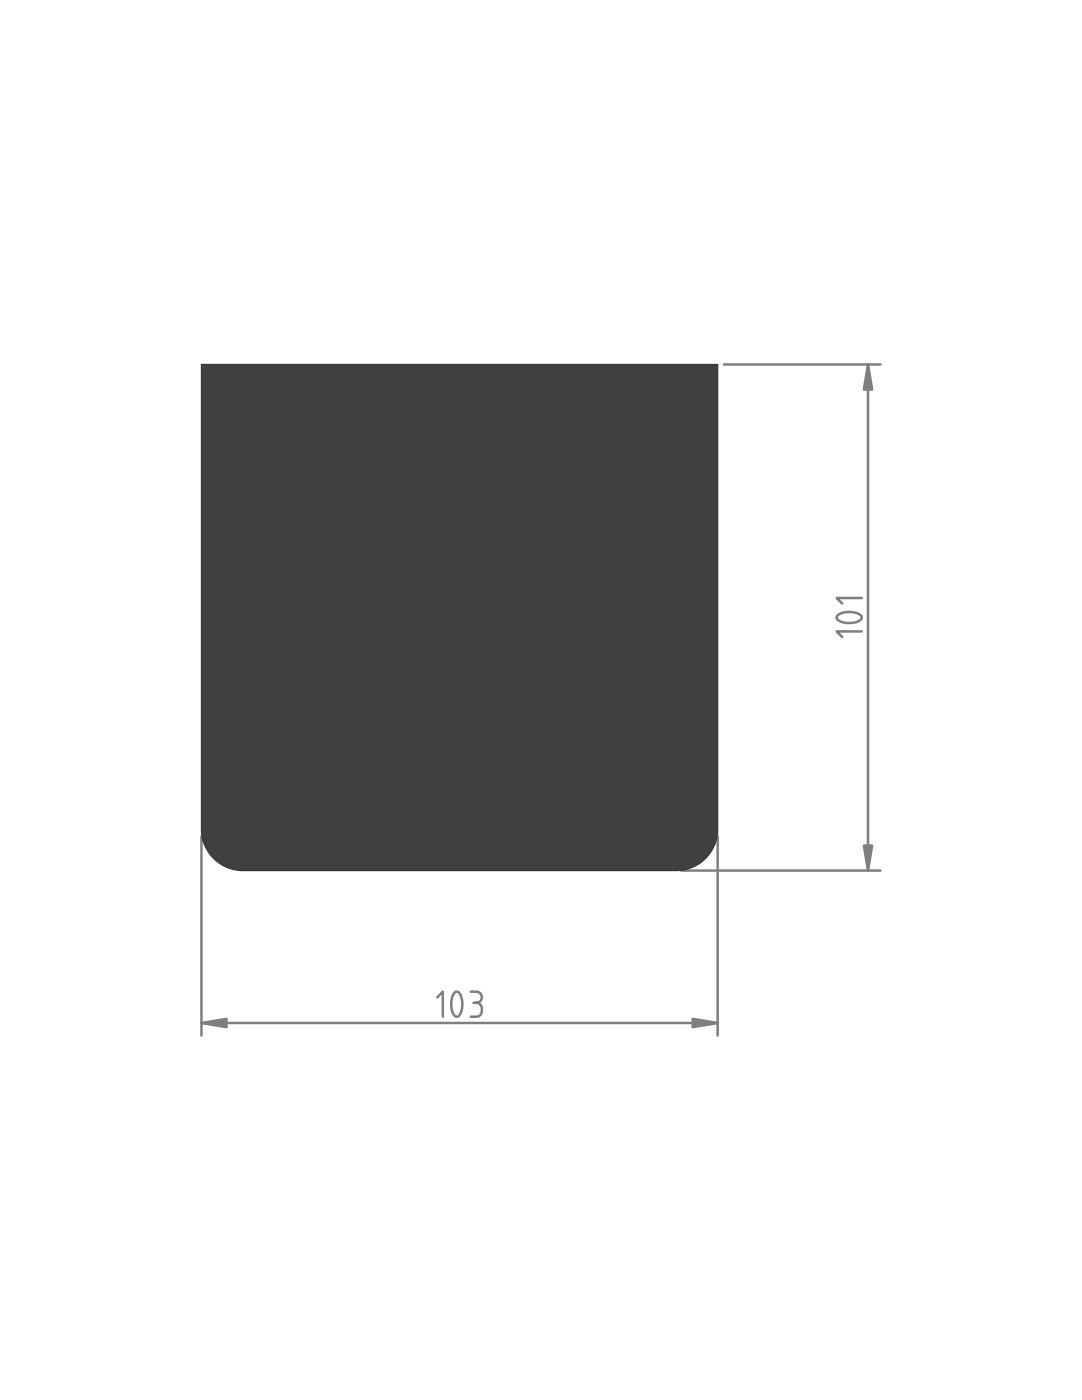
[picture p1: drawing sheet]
<svg xmlns="http://www.w3.org/2000/svg" width="216mm" height="279mm" viewBox="0 0 216 279" stroke-linecap="round" stroke-linejoin="round" font-family="sans-serif">
<path d="M173.2 72.7v101M172 119.3h-5l1.1 1.2M167.1 122.8a4 4 0 0 1 4.8 .2 .71 .71 0 0 1-.5 .9 3.7 3.7 0 0 1-4.4-.5zM172 126h-5l1.1 1.1" fill="none" stroke="#7f7f7f" stroke-width=".5"/>
<path d="M173.2 72.7l.8 5h-1.6z" fill="#7f7f7f"/>
<path d="M173.2 72.7l.8 5h-1.6z" fill="#7f7f7f" stroke="#7f7f7f" stroke-width=".5"/>
<path d="M172.4 168.7h1.6l-.8 5z" fill="#7f7f7f"/>
<path d="M172.4 168.7h1.6l-.8 5z" fill="#7f7f7f" stroke="#7f7f7f" stroke-width=".5"/>
<path d="M144.4 72.7h31.3M135.9 173.7h39.8M87.3 199l1.1-1.1v5M90.7 198.1a.68 .68 0 0 1 1.1 .4 3.7 3.7 0 0 1-.5 4.4 .9 .9 0 0 1-1-.9 4.5 4.5 0 0 1 .4-3.9zM93.9 197.9h1.1a1.11 1.11 0 0 1 1.1 1.1 1.11 1.11 0 0 1-1.1 1.1 1.11 1.11 0 0 1 1.1 1.1v.6a1.11 1.11 0 0 1-1.1 1.1h-1.1M40.2 204.2h103M94.5 200.1h.5" fill="none" stroke="#7f7f7f" stroke-width=".5"/>
<path d="M40.2 204.2l5-.9v1.7z" fill="#7f7f7f"/>
<path d="M40.2 204.2l5-.9v1.7z" fill="#7f7f7f" stroke="#7f7f7f" stroke-width=".5"/>
<path d="M138.2 203.3l5 .9-5 .8z" fill="#7f7f7f"/>
<path d="M138.2 203.3l5 .9-5 .8z" fill="#7f7f7f" stroke="#7f7f7f" stroke-width=".5"/>
<path d="M40.2 166.9v39.8M143.2 166.9v39.8" fill="none" stroke="#7f7f7f" stroke-width=".5"/>
<path d="M40.2 72.7h103v93l-.2 1.5-.5 1.5-.7 1.4-1 1.1-1.2 1.1-1.5 .8-1.5 .5-1.7 .1h-86.6l-1.6-.1-1.5-.5-1.3-.8-1.2-.9-1-1.3-.8-1.3-.5-1.5-.2-1.6z" fill="none" stroke="#2c2c2c" stroke-width=".25"/>
<path d="M40.2 72.7h103v93l-.2 1.5-.5 1.5-.7 1.3-1 1.3-1.2 1-1.5 .8-1.5 .5-1.6 .1h-86.7l-1.5-.1-1.6-.5-1.4-.8-1.1-1-1.1-1.2-.7-1.4-.5-1.4-.2-1.6z" fill-rule="evenodd" fill="#404040"/>
</svg>
